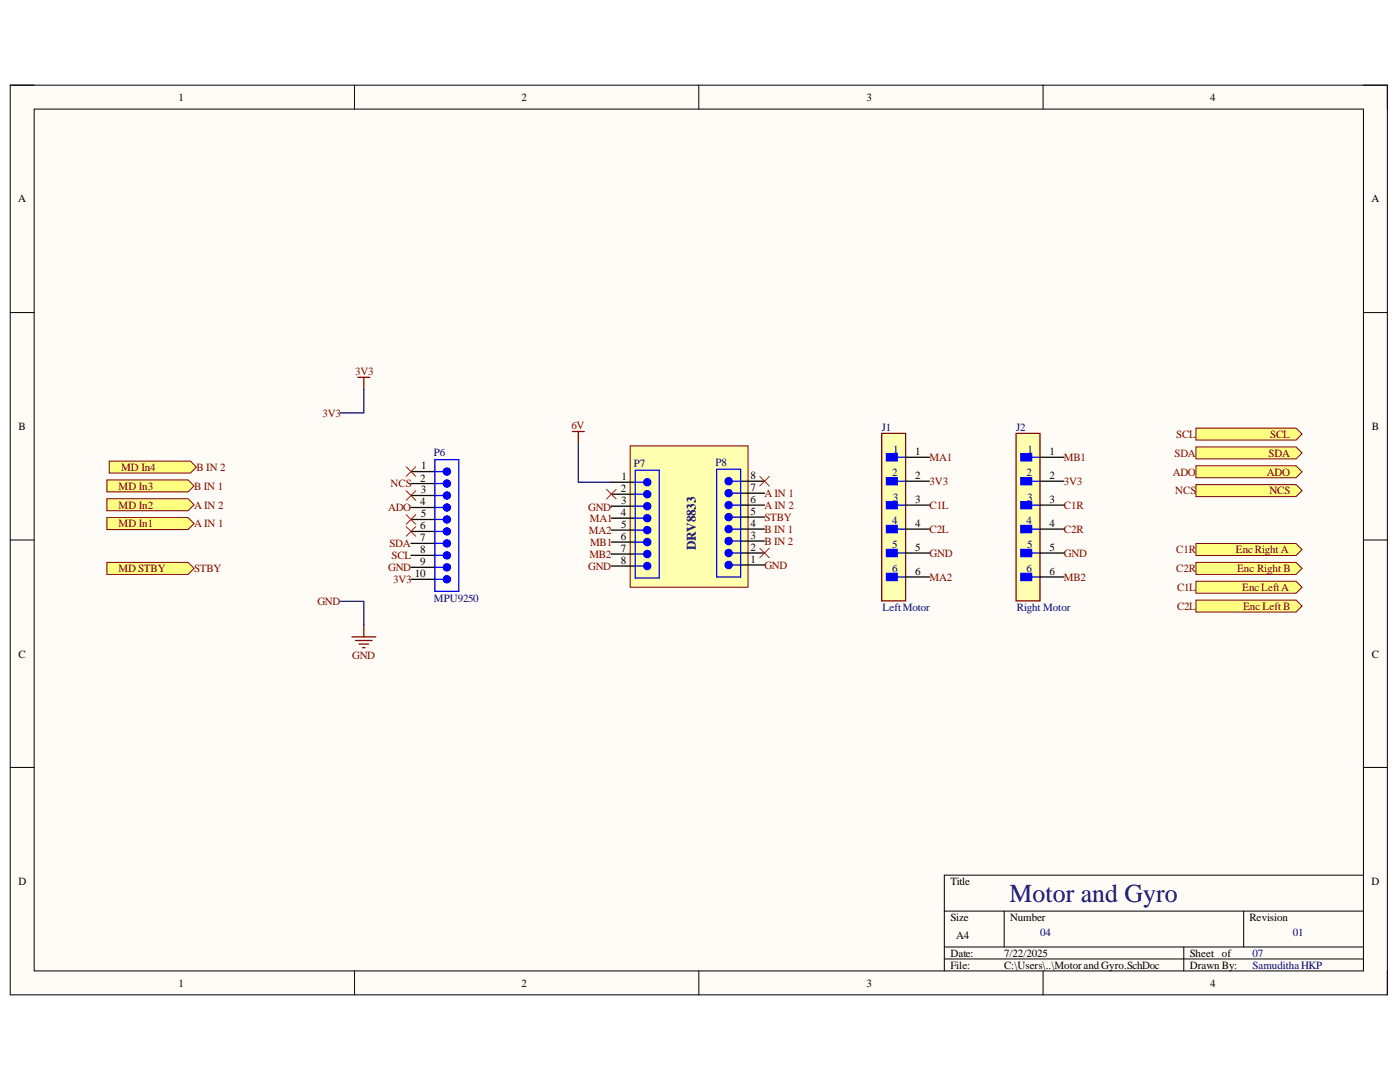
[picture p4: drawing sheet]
<svg xmlns="http://www.w3.org/2000/svg" width="279mm" height="216mm" viewBox="0 0 279 216" stroke-linecap="round" stroke-linejoin="round" font-family="sans-serif">
<defs><g id="words">
<text font-size="5.2" fill="#000080" x="201.5" y="180">Motor and Gyro</text>
<text font-size="2.6" fill="#000080" x="138.8" y="109.8" transform="rotate(-90 138.8 109.8)">DRV8833</text>
<g font-size="2.2">
<text x="35.6" y="20.1">1</text>
<text x="104.1" y="20.1">2</text>
<text x="172.9" y="20.1">3</text>
<text x="241.5" y="20.1">4</text>
<text x="3.6" y="40.4">A</text>
<text x="273.7" y="40.4">A</text>
<text x="3.7" y="85.8">B</text>
<text x="273.8" y="85.8">B</text>
<text x="84" y="93.6">1</text>
<text x="124" y="95.8">1</text>
<text x="149.7" y="95.6">8</text>
<text x="182.6" y="90.8">1</text>
<text x="182.6" y="95.6">2</text>
<text x="209.4" y="90.8">1</text>
<text x="209.4" y="95.6">2</text>
<text x="83.9" y="96.1">2</text>
<text x="83.9" y="100.8">4</text>
<text x="84" y="98.5">3</text>
<text x="123.9" y="98.2">2</text>
<text x="124" y="100.6">3</text>
<text x="149.7" y="100.4">6</text>
<text x="149.7" y="98">7</text>
<text x="182.6" y="100.4">3</text>
<text x="209.4" y="100.4">3</text>
<text x="83.9" y="105.6">6</text>
<text x="84" y="103.2">5</text>
<text x="123.9" y="102.9">4</text>
<text x="123.9" y="107.8">6</text>
<text x="124" y="105.3">5</text>
<text x="149.7" y="107.5">3</text>
<text x="149.7" y="105.1">4</text>
<text x="149.7" y="102.8">5</text>
<text x="182.6" y="105.1">4</text>
<text x="209.4" y="105.1">4</text>
<text x="83.9" y="108">7</text>
<text x="83.9" y="110.4">8</text>
<text x="83.9" y="112.7">9</text>
<text x="123.9" y="110.1">7</text>
<text x="123.9" y="112.5">8</text>
<text x="149.7" y="110">2</text>
<text x="149.7" y="112.3">1</text>
<text x="182.6" y="110">5</text>
<text x="209.4" y="110">5</text>
<text x="82.8" y="115.2">10</text>
<text x="182.6" y="114.7">6</text>
<text x="209.4" y="114.7">6</text>
<text x="3.7" y="131.2">C</text>
<text x="273.8" y="131.2">C</text>
<text x="3.7" y="176.6">D</text>
<text x="189.7" y="176.6">Title</text>
<text x="273.7" y="176.6">D</text>
<text x="189.7" y="183.7">Size</text>
<text x="201.6" y="183.7">Number</text>
<text x="249.4" y="183.7">Revision</text>
<text x="189.7" y="190.9">Date:</text>
<text x="190.8" y="187.4">A4</text>
<text x="200.4" y="190.9">7/22/2025</text>
<text x="237.4" y="190.9">Sheet of</text>
<text x="35.6" y="196.9">1</text>
<text x="104.1" y="196.9">2</text>
<text x="172.9" y="196.9">3</text>
<text x="189.7" y="193.3">File:</text>
<text x="200.4" y="193.3">C:\Users\..\Motorand Gyro.SchDoc</text>
<text x="237.4" y="193.3">Drawn By:</text>
<text x="241.5" y="196.9">4</text>
</g>
<g font-size="2.2" fill="#800000">
<text x="70.9" y="74.9">3V3</text>
<text x="64.3" y="83.2">3V3</text>
<text x="114.1" y="85.7">6V</text>
<text x="234.7" y="87.4">SCL</text>
<text x="253.5" y="87.4">SCL</text>
<text x="24.2" y="94">MD In4</text>
<text x="39.2" y="94">B IN 2</text>
<text x="185.5" y="92">MA1</text>
<text x="212.3" y="92">MB1</text>
<text x="234.1" y="94.9">ADO</text>
<text x="234.4" y="91.1">SDA</text>
<text x="252.8" y="94.9">ADO</text>
<text x="253.2" y="91.1">SDA</text>
<text x="23.7" y="101.5">MD In2</text>
<text x="23.7" y="97.7">MD In3</text>
<text x="38.7" y="101.5">A IN 2</text>
<text x="38.7" y="97.7">B IN 1</text>
<text x="78" y="97.3">NCS</text>
<text x="117.4" y="101.9">GND</text>
<text x="152.5" y="99.1">A IN 1</text>
<text x="152.5" y="101.6">A IN 2</text>
<text x="185.5" y="96.8">3V3</text>
<text x="185.5" y="101.6">C1L</text>
<text x="212.3" y="96.8">3V3</text>
<text x="212.3" y="101.6">C1R</text>
<text x="234.6" y="98.6">NCS</text>
<text x="253.3" y="98.6">NCS</text>
<text x="23.7" y="105.2">MD In1</text>
<text x="38.7" y="105.2">A IN 1</text>
<text x="77.5" y="102">ADO</text>
<text x="117.5" y="106.6">MA2</text>
<text x="117.7" y="104.1">MA1</text>
<text x="152.5" y="104">STBY</text>
<text x="152.5" y="106.3">B IN 1</text>
<text x="185.5" y="106.3">C2L</text>
<text x="212.3" y="106.3">C2R</text>
<text x="77.7" y="109.2">SDA</text>
<text x="78.1" y="111.6">SCL</text>
<text x="117.4" y="113.7">GND</text>
<text x="117.6" y="111.4">MB2</text>
<text x="117.8" y="108.9">MB1</text>
<text x="152.5" y="113.5">GND</text>
<text x="152.5" y="108.7">B IN 2</text>
<text x="185.5" y="111.1">GND</text>
<text x="212.3" y="111.1">GND</text>
<text x="234.7" y="110.4">C1R</text>
<text x="246.7" y="110.4">EncRight A</text>
<text x="23.7" y="114.2">MD STBY</text>
<text x="38.7" y="114.2">STBY</text>
<text x="77.5" y="114">GND</text>
<text x="78.5" y="116.4">3V3</text>
<text x="185.5" y="115.9">MA2</text>
<text x="212.3" y="115.9">MB2</text>
<text x="234.7" y="114.2">C2R</text>
<text x="234.9" y="117.9">C1L</text>
<text x="246.9" y="114.2">Enc Right B</text>
<text x="247.9" y="117.9">EncLeftA</text>
<text x="63.3" y="120.8">GND</text>
<text x="234.9" y="121.7">C2L</text>
<text x="248.1" y="121.7">Enc Left B</text>
<text x="70.3" y="131.4">GND</text>
</g>
<g font-size="2.2" fill="#000080">
<text x="176" y="86">J1</text>
<text x="202.8" y="86">J2</text>
<text x="86.6" y="91">P6</text>
<text x="126.5" y="93.1">P7</text>
<text x="142.8" y="93">P8</text>
<text x="178.1" y="95.1">2</text>
<text x="178.2" y="90.3">1</text>
<text x="204.9" y="95.1">2</text>
<text x="205" y="90.3">1</text>
<text x="178.2" y="99.9">3</text>
<text x="205" y="99.9">3</text>
<text x="178.1" y="104.6">4</text>
<text x="204.9" y="104.6">4</text>
<text x="178.1" y="109.4">5</text>
<text x="205" y="109.4">5</text>
<text x="178.1" y="114.2">6</text>
<text x="204.9" y="114.2">6</text>
<text x="86.6" y="120.2">MPU9250</text>
<text x="176.1" y="122">LeftMotor</text>
<text x="202.9" y="122">Right Motor</text>
<text x="207.6" y="186.8">04</text>
<text x="249.9" y="191">07</text>
<text x="258" y="186.8">01</text>
<text x="249.9" y="193.4">SamudithaHKP</text>
</g>
</g></defs>
<path d="M2 17h274.9v181.5h-274.9z" fill-rule="evenodd" fill="#fffcf8"/>
<path d="M2 17h274.9v181.5h-274.9z" fill="none" stroke="#000" stroke-width=".2"/>
<path d="M6.8 21.8h265.3v171.9h-265.3z" fill-rule="evenodd" fill="#fffcf8"/>
<g fill="none" stroke="#000" stroke-width=".2">
<path d="M2 17h4.8M70.7 17v4.8M139.5 17v4.8M208.2 17v4.8M272.1 17h4.8v4.8M6.8 21.8h265.3v171.9h-265.3zM2 62.4h4.8M272.1 62.4h4.8M2 107.8h4.8M272.1 107.8h4.8M2 153.1h4.8M272.1 153.1h4.8"/>
<path d="M272.1 174.6h-83.6v19.1M70.8 193.7v4.8M139.5 193.7v4.8M188.5 181.8h83.6M188.5 189h83.6M188.5 191.4h83.6M200.4 181.8v7.2M208.2 193.7v4.8M236.3 189v4.7M248.2 181.8v7.2M276.9 193.7v4.8"/>
</g>
<path d="M82 96.5h4.8M82 94.1h4.8" fill="none" stroke="#000" stroke-width=".25"/>
<path d="M86.8 96.5h1.7" fill="none" stroke="#00f" stroke-width=".25"/>
<circle cx="89.2" cy="96.5" r=".72" fill="#00f"/>
<g fill="none" stroke="#00f" stroke-width=".25">
<path d="M86.8 94.1h1.7M86.8 98.9h1.7"/>
<circle cx="89.2" cy="96.5" r=".72"/>
</g>
<path d="M82 98.9h4.8" fill="none" stroke="#000" stroke-width=".25"/>
<circle cx="89.2" cy="98.9" r=".72" fill="#00f"/>
<g fill="none" stroke="#00f" stroke-width=".25">
<path d="M86.8 101.3h1.7"/>
<circle cx="89.2" cy="98.9" r=".72"/>
</g>
<path d="M82 101.3h4.8" fill="none" stroke="#000" stroke-width=".25"/>
<circle cx="89.2" cy="101.3" r=".72" fill="#00f"/>
<g fill="none" stroke="#00f" stroke-width=".25">
<path d="M86.8 103.7h1.7"/>
<circle cx="89.2" cy="101.3" r=".72"/>
</g>
<path d="M82 103.7h4.8" fill="none" stroke="#000" stroke-width=".25"/>
<circle cx="89.2" cy="103.7" r=".72" fill="#00f"/>
<g fill="none" stroke="#00f" stroke-width=".25">
<path d="M86.8 106h1.7"/>
<circle cx="89.2" cy="103.7" r=".72"/>
</g>
<path d="M82 106h4.8" fill="none" stroke="#000" stroke-width=".25"/>
<circle cx="89.2" cy="106" r=".72" fill="#00f"/>
<g fill="none" stroke="#00f" stroke-width=".25">
<path d="M86.8 108.4h1.7"/>
<circle cx="89.2" cy="106" r=".72"/>
</g>
<path d="M82 108.4h4.8" fill="none" stroke="#000" stroke-width=".25"/>
<circle cx="89.2" cy="108.4" r=".72" fill="#00f"/>
<g fill="none" stroke="#00f" stroke-width=".25">
<path d="M86.8 110.8h1.7"/>
<circle cx="89.2" cy="108.4" r=".72"/>
</g>
<path d="M82 110.8h4.8" fill="none" stroke="#000" stroke-width=".25"/>
<circle cx="89.2" cy="110.8" r=".72" fill="#00f"/>
<g fill="none" stroke="#00f" stroke-width=".25">
<path d="M86.8 113.2h1.7"/>
<circle cx="89.2" cy="110.8" r=".72"/>
</g>
<path d="M82 113.2h4.8" fill="none" stroke="#000" stroke-width=".25"/>
<circle cx="89.2" cy="113.2" r=".72" fill="#00f"/>
<g fill="none" stroke="#00f" stroke-width=".25">
<path d="M86.8 115.6h1.7"/>
<circle cx="89.2" cy="113.2" r=".72"/>
</g>
<path d="M82 115.6h4.8" fill="none" stroke="#000" stroke-width=".25"/>
<circle cx="89.2" cy="115.6" r=".72" fill="#00f"/>
<g fill="none" stroke="#00f" stroke-width=".25">
<path d="M86.8 91.7h4.8v26.3h-4.8z"/>
<circle cx="89.2" cy="115.6" r=".72"/>
</g>
<circle cx="89.2" cy="94.1" r=".72" fill="#00f"/>
<circle cx="89.2" cy="94.1" r=".72" fill="none" stroke="#00f" stroke-width=".25"/>
<path d="M238.7 85.4h20l1.2 1.2-1.2 1.2h-20z" fill-rule="evenodd" fill="#ffff80"/>
<path d="M238.7 85.4h20l1.2 1.2-1.2 1.2h-20z" fill="none" stroke="#800000" stroke-width=".2"/>
<path d="M238.7 89.2h20l1.2 1.2-1.2 1.2h-20z" fill-rule="evenodd" fill="#ffff80"/>
<path d="M238.7 89.2h20l1.2 1.2-1.2 1.2h-20z" fill="none" stroke="#800000" stroke-width=".2"/>
<path d="M238.7 92.9h20l1.2 1.2-1.2 1.2h-20z" fill-rule="evenodd" fill="#ffff80"/>
<path d="M238.7 92.9h20l1.2 1.2-1.2 1.2h-20z" fill="none" stroke="#800000" stroke-width=".2"/>
<path d="M238.7 96.7h20l1.2 1.2-1.2 1.2h-20z" fill-rule="evenodd" fill="#ffff80"/>
<path d="M238.7 96.7h20l1.2 1.2-1.2 1.2h-20z" fill="none" stroke="#800000" stroke-width=".2"/>
<path d="M81.1 93.1l1.9 2M81.1 97.9l1.9 1.9M83 93.1l-1.9 2M83 97.9l-1.9 1.9M81.1 102.7l1.9 1.9M81.1 105.1l1.9 1.9M83 102.7l-1.9 1.9M83 105.1l-1.9 1.9" fill="none" stroke="#f00" stroke-width=".2"/>
<path d="M71.4 75.3h2.4M72.6 75.3v2.4M70.2 127.1h4.8M70.9 127.8h3.4M71.7 128.5h1.9M72.4 129.2h.4M72.6 124.7v2.4" fill="none" stroke="#800000" stroke-width=".25"/>
<path d="M21.3 103.3h16.2l1.2 1.2-1.2 1.2h-16.2z" fill-rule="evenodd" fill="#ffff80"/>
<path d="M21.3 103.3h16.2l1.2 1.2-1.2 1.2h-16.2z" fill="none" stroke="#800000" stroke-width=".2"/>
<path d="M21.3 99.5h16.2l1.2 1.2-1.2 1.2h-16.2z" fill-rule="evenodd" fill="#ffff80"/>
<path d="M21.3 99.5h16.2l1.2 1.2-1.2 1.2h-16.2z" fill="none" stroke="#800000" stroke-width=".2"/>
<path d="M21.3 95.8h16.2l1.2 1.2-1.2 1.2h-16.2z" fill-rule="evenodd" fill="#ffff80"/>
<path d="M21.3 95.8h16.2l1.2 1.2-1.2 1.2h-16.2z" fill="none" stroke="#800000" stroke-width=".2"/>
<path d="M21.8 92h16.2l1.2 1.2-1.2 1.2h-16.2z" fill-rule="evenodd" fill="#ffff80"/>
<path d="M21.8 92h16.2l1.2 1.2-1.2 1.2h-16.2z" fill="none" stroke="#800000" stroke-width=".2"/>
<path d="M125.8 89h23.5v28.2h-23.5z" fill-rule="evenodd" fill="#ffffb0"/>
<path d="M125.8 89h23.5v28.2h-23.5z" fill="none" stroke="#800000" stroke-width=".2"/>
<path d="M122 98.6h4.8M122 96.2h4.8" fill="none" stroke="#000" stroke-width=".25"/>
<path d="M126.8 98.6h1.7" fill="none" stroke="#00f" stroke-width=".25"/>
<circle cx="129.2" cy="98.6" r=".72" fill="#00f"/>
<g fill="none" stroke="#00f" stroke-width=".25">
<path d="M126.8 96.2h1.7M126.8 101h1.7"/>
<circle cx="129.2" cy="98.6" r=".72"/>
</g>
<path d="M122 101h4.8" fill="none" stroke="#000" stroke-width=".25"/>
<circle cx="129.2" cy="101" r=".72" fill="#00f"/>
<g fill="none" stroke="#00f" stroke-width=".25">
<path d="M126.8 103.4h1.7"/>
<circle cx="129.2" cy="101" r=".72"/>
</g>
<path d="M122 103.4h4.8" fill="none" stroke="#000" stroke-width=".25"/>
<circle cx="129.2" cy="103.4" r=".72" fill="#00f"/>
<g fill="none" stroke="#00f" stroke-width=".25">
<path d="M126.8 105.8h1.7"/>
<circle cx="129.2" cy="103.4" r=".72"/>
</g>
<path d="M122 105.8h4.8" fill="none" stroke="#000" stroke-width=".25"/>
<circle cx="129.2" cy="105.8" r=".72" fill="#00f"/>
<g fill="none" stroke="#00f" stroke-width=".25">
<path d="M126.8 108.2h1.7"/>
<circle cx="129.2" cy="105.8" r=".72"/>
</g>
<path d="M122 108.2h4.8" fill="none" stroke="#000" stroke-width=".25"/>
<circle cx="129.2" cy="108.2" r=".72" fill="#00f"/>
<g fill="none" stroke="#00f" stroke-width=".25">
<path d="M126.8 110.6h1.7"/>
<circle cx="129.2" cy="108.2" r=".72"/>
</g>
<path d="M122 110.6h4.8" fill="none" stroke="#000" stroke-width=".25"/>
<circle cx="129.2" cy="110.6" r=".72" fill="#00f"/>
<g fill="none" stroke="#00f" stroke-width=".25">
<path d="M126.8 112.9h1.7"/>
<circle cx="129.2" cy="110.6" r=".72"/>
</g>
<path d="M122 112.9h4.8" fill="none" stroke="#000" stroke-width=".25"/>
<circle cx="129.2" cy="112.9" r=".72" fill="#00f"/>
<g fill="none" stroke="#00f" stroke-width=".25">
<path d="M126.8 93.8h4.8v21.5h-4.8z"/>
<circle cx="129.2" cy="112.9" r=".72"/>
</g>
<circle cx="129.2" cy="96.2" r=".72" fill="#00f"/>
<g fill="none" stroke="#00f" stroke-width=".25">
<path d="M146.1 110.3h1.7"/>
<circle cx="129.2" cy="96.2" r=".72"/>
</g>
<path d="M147.8 110.3h4.8M147.8 112.7h4.8" fill="none" stroke="#000" stroke-width=".25"/>
<circle cx="145.4" cy="110.3" r=".72" fill="#00f"/>
<g fill="none" stroke="#00f" stroke-width=".25">
<path d="M146.1 112.7h1.7M146.1 108h1.7"/>
<circle cx="145.4" cy="110.3" r=".72"/>
</g>
<path d="M147.8 108h4.8" fill="none" stroke="#000" stroke-width=".25"/>
<circle cx="145.4" cy="108" r=".72" fill="#00f"/>
<g fill="none" stroke="#00f" stroke-width=".25">
<path d="M146.1 105.6h1.7"/>
<circle cx="145.4" cy="108" r=".72"/>
</g>
<path d="M147.8 105.6h4.8" fill="none" stroke="#000" stroke-width=".25"/>
<circle cx="145.4" cy="105.6" r=".72" fill="#00f"/>
<g fill="none" stroke="#00f" stroke-width=".25">
<path d="M146.1 103.2h1.7"/>
<circle cx="145.4" cy="105.6" r=".72"/>
</g>
<path d="M147.8 103.2h4.8" fill="none" stroke="#000" stroke-width=".25"/>
<circle cx="145.4" cy="103.2" r=".72" fill="#00f"/>
<g fill="none" stroke="#00f" stroke-width=".25">
<path d="M146.1 100.8h1.7"/>
<circle cx="145.4" cy="103.2" r=".72"/>
</g>
<path d="M147.8 100.8h4.8" fill="none" stroke="#000" stroke-width=".25"/>
<circle cx="145.4" cy="100.8" r=".72" fill="#00f"/>
<g fill="none" stroke="#00f" stroke-width=".25">
<path d="M146.1 98.4h1.7"/>
<circle cx="145.4" cy="100.8" r=".72"/>
</g>
<path d="M147.8 98.4h4.8" fill="none" stroke="#000" stroke-width=".25"/>
<circle cx="145.4" cy="98.4" r=".72" fill="#00f"/>
<g fill="none" stroke="#00f" stroke-width=".25">
<path d="M146.1 96h1.7"/>
<circle cx="145.4" cy="98.4" r=".72"/>
</g>
<path d="M147.8 96h4.8" fill="none" stroke="#000" stroke-width=".25"/>
<circle cx="145.4" cy="96" r=".72" fill="#00f"/>
<g fill="none" stroke="#00f" stroke-width=".25">
<path d="M143 93.6h4.8v21.5h-4.8z"/>
<circle cx="145.4" cy="96" r=".72"/>
</g>
<circle cx="145.4" cy="112.7" r=".72" fill="#00f"/>
<circle cx="145.4" cy="112.7" r=".72" fill="none" stroke="#00f" stroke-width=".25"/>
<path d="M121 97.7l2 1.9M123 97.7l-2 1.9M151.6 95.1l1.9 1.9M153.5 95.1l-1.9 1.9M151.6 109.4l1.9 1.9M153.5 109.4l-1.9 1.9" fill="none" stroke="#f00" stroke-width=".2"/>
<path d="M21.3 112.2h16.2l1.2 1.2-1.2 1.2h-16.2z" fill-rule="evenodd" fill="#ffff80"/>
<path d="M21.3 112.2h16.2l1.2 1.2-1.2 1.2h-16.2z" fill="none" stroke="#800000" stroke-width=".2"/>
<path d="M238.7 108.5h20l1.2 1.2-1.2 1.1h-20z" fill-rule="evenodd" fill="#ffff80"/>
<path d="M238.7 108.5h20l1.2 1.2-1.2 1.1h-20z" fill="none" stroke="#800000" stroke-width=".2"/>
<path d="M238.7 112.2h20l1.2 1.2-1.2 1.2h-20z" fill-rule="evenodd" fill="#ffff80"/>
<path d="M238.7 112.2h20l1.2 1.2-1.2 1.2h-20z" fill="none" stroke="#800000" stroke-width=".2"/>
<path d="M238.7 116h20l1.2 1.2-1.2 1.2h-20z" fill-rule="evenodd" fill="#ffff80"/>
<path d="M238.7 116h20l1.2 1.2-1.2 1.2h-20z" fill="none" stroke="#800000" stroke-width=".2"/>
<path d="M238.7 119.7h20l1.2 1.2-1.2 1.2h-20z" fill-rule="evenodd" fill="#ffff80"/>
<path d="M238.7 119.7h20l1.2 1.2-1.2 1.2h-20z" fill="none" stroke="#800000" stroke-width=".2"/>
<path d="M176 86.5h4.7v33.4h-4.7z" fill-rule="evenodd" fill="#ffffb0"/>
<path d="M176 86.5h4.7v33.4h-4.7z" fill="none" stroke="#800000" stroke-width=".25"/>
<path d="M176.9 90.5h2.2v1.5h-2.2z" fill-rule="evenodd" fill="#00f"/>
<path d="M176.9 90.5h2.2v1.5h-2.2zM179.1 91.2h1.6" fill="none" stroke="#00f" stroke-width=".25"/>
<path d="M176.9 95.3h2.2v1.4h-2.2z" fill-rule="evenodd" fill="#00f"/>
<path d="M176.9 95.3h2.2v1.4h-2.2zM179.1 96h1.6" fill="none" stroke="#00f" stroke-width=".25"/>
<path d="M176.9 100.1h2.2v1.4h-2.2z" fill-rule="evenodd" fill="#00f"/>
<path d="M176.9 100.1h2.2v1.4h-2.2zM179.1 100.8h1.6" fill="none" stroke="#00f" stroke-width=".25"/>
<path d="M176.9 104.9h2.2v1.4h-2.2z" fill-rule="evenodd" fill="#00f"/>
<path d="M176.9 104.9h2.2v1.4h-2.2zM179.1 105.6h1.6" fill="none" stroke="#00f" stroke-width=".25"/>
<path d="M176.9 109.6h2.2v1.5h-2.2z" fill-rule="evenodd" fill="#00f"/>
<path d="M176.9 109.6h2.2v1.5h-2.2zM179.1 110.4h1.6" fill="none" stroke="#00f" stroke-width=".25"/>
<path d="M176.9 114.4h2.2v1.4h-2.2z" fill-rule="evenodd" fill="#00f"/>
<path d="M176.9 114.4h2.2v1.4h-2.2zM179.1 115.1h1.6" fill="none" stroke="#00f" stroke-width=".25"/>
<path d="M180.7 91.2h4.8M180.7 96h4.8M180.7 100.8h4.8M180.7 105.6h4.8M180.7 110.4h4.8M180.7 115.1h4.8" fill="none" stroke="#000" stroke-width=".25"/>
<path d="M202.8 86.5h4.8v33.4h-4.8z" fill-rule="evenodd" fill="#ffffb0"/>
<path d="M202.8 86.5h4.8v33.4h-4.8z" fill="none" stroke="#800000" stroke-width=".25"/>
<path d="M203.7 90.5h2.2v1.5h-2.2z" fill-rule="evenodd" fill="#00f"/>
<path d="M203.7 90.5h2.2v1.5h-2.2zM205.9 91.2h1.7" fill="none" stroke="#00f" stroke-width=".25"/>
<path d="M203.7 95.3h2.2v1.4h-2.2z" fill-rule="evenodd" fill="#00f"/>
<path d="M203.7 95.3h2.2v1.4h-2.2zM205.9 96h1.7" fill="none" stroke="#00f" stroke-width=".25"/>
<path d="M203.7 100.1h2.2v1.4h-2.2z" fill-rule="evenodd" fill="#00f"/>
<path d="M203.7 100.1h2.2v1.4h-2.2zM205.9 100.8h1.7" fill="none" stroke="#00f" stroke-width=".25"/>
<path d="M203.7 104.9h2.2v1.4h-2.2z" fill-rule="evenodd" fill="#00f"/>
<path d="M203.7 104.9h2.2v1.4h-2.2zM205.9 105.6h1.7" fill="none" stroke="#00f" stroke-width=".25"/>
<path d="M203.7 109.6h2.2v1.5h-2.2z" fill-rule="evenodd" fill="#00f"/>
<path d="M203.7 109.6h2.2v1.5h-2.2zM205.9 110.4h1.7" fill="none" stroke="#00f" stroke-width=".25"/>
<path d="M203.7 114.4h2.2v1.4h-2.2z" fill-rule="evenodd" fill="#00f"/>
<path d="M203.7 114.4h2.2v1.4h-2.2zM205.9 115.1h1.7" fill="none" stroke="#00f" stroke-width=".25"/>
<path d="M207.6 91.2h4.7M207.6 96h4.7M207.6 100.8h4.7M207.6 105.6h4.7M207.6 110.4h4.7M207.6 115.1h4.7" fill="none" stroke="#000" stroke-width=".25"/>
<path d="M114.2 86.1h2.4M115.4 86.1v2.4" fill="none" stroke="#800000" stroke-width=".25"/>
<path d="M72.6 77.7v4.7h-4.7M115.4 88.5v7.7h6.6M67.9 120h4.7v4.7M122 101v.2M122 110.6h.1" fill="none" stroke="#000080" stroke-width=".25"/>
<use href="#words"/>
</svg>
